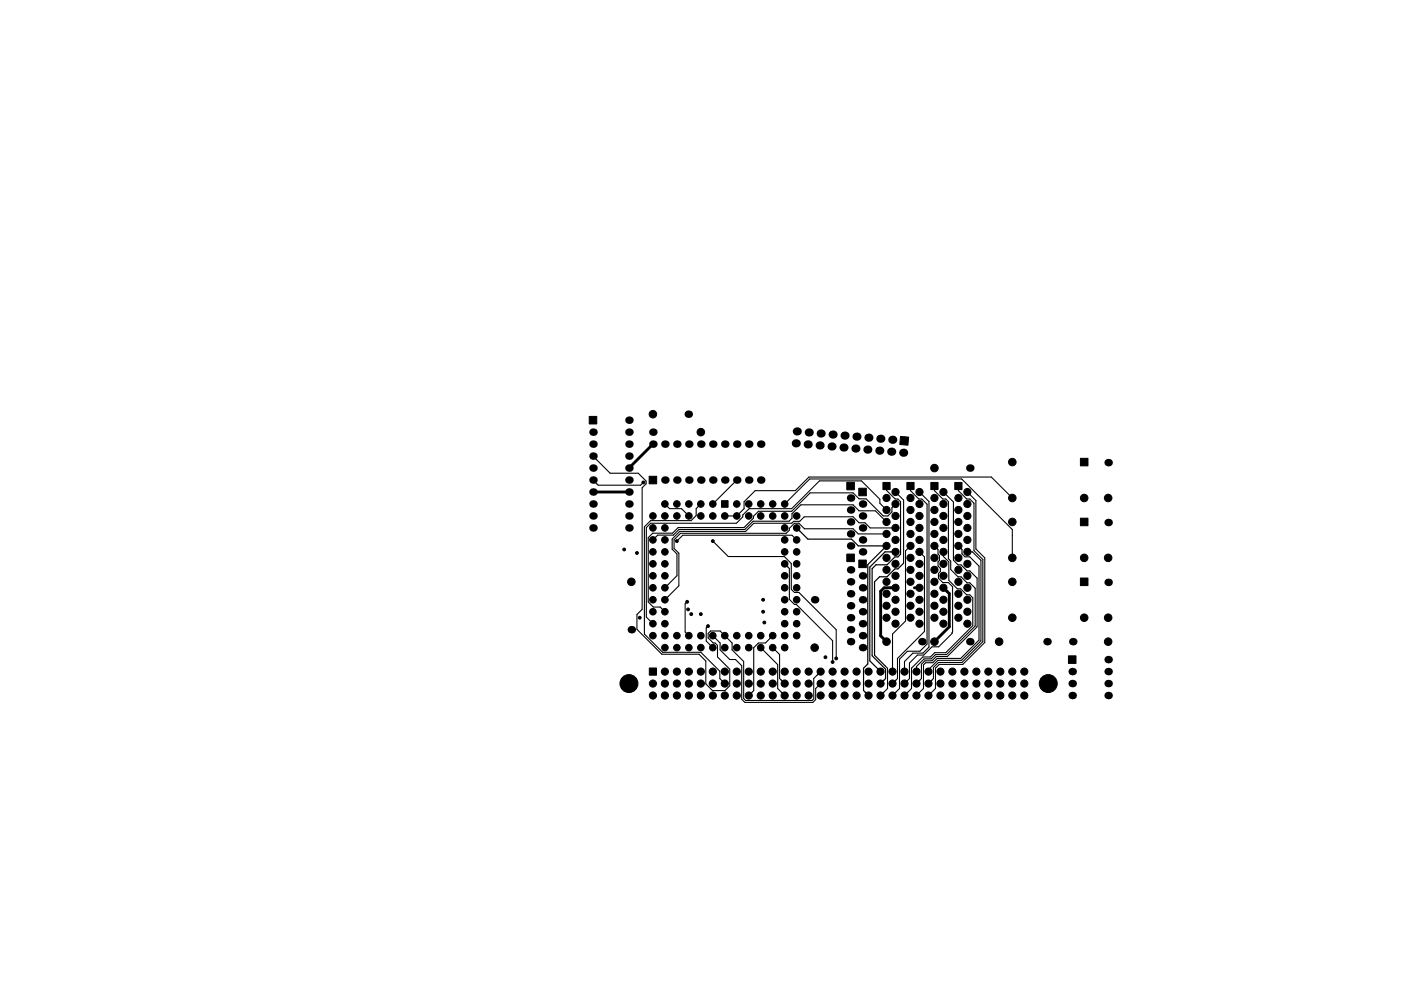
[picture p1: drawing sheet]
<svg xmlns="http://www.w3.org/2000/svg" width="297mm" height="210mm" viewBox="0 0 297 210" stroke-linecap="round" stroke-linejoin="round" font-family="sans-serif">
<g fill="#000" stroke="#000" stroke-width=".21">
<path d="M124.9 88.3h1.6v1.6h-1.6zM190.9 92.6l1.7 .1-.1 1.8-1.7-.2zM229.1 97.2h1.6v1.6h-1.6zM137.6 101h1.6v1.6h-1.6zM153 106.2h1.4v1.4h-1.4zM179.5 102.3h1.6v1.6h-1.6zM179.5 117.6h1.6v1.6h-1.6zM182.1 103.6h1.6v1.6h-1.6zM182.1 118.8h1.6v1.6h-1.6zM187.2 102.4h1.5v1.5h-1.5zM192.3 102.4h1.5v1.5h-1.5zM197.4 102.4h1.5v1.5h-1.5z"/>
<path d="M202.4 102.4h1.6v1.5h-1.6zM229.1 109.9h1.6v1.6h-1.6zM229.1 122.6h1.6v1.6h-1.6zM137.7 141.7h1.5v1.5h-1.5zM226.5 139.1h1.6v1.6h-1.6z"/>
<circle cx="138.4" cy="87.9" r=".8"/>
<circle cx="148.6" cy="91.7" r=".8"/>
<circle cx="198.1" cy="99.3" r=".8"/>
<circle cx="214.6" cy="98" r=".8"/>
<circle cx="132.3" cy="116.6" r=".3"/>
<circle cx="135" cy="117.3" r=".3"/>
<circle cx="136.4" cy="102.4" r=".3"/>
<circle cx="138.4" cy="119.6" r=".7"/>
<circle cx="138.4" cy="112" r=".7"/>
<circle cx="138.4" cy="109.5" r=".7"/>
<circle cx="138.4" cy="117.1" r=".7"/>
<circle cx="138.4" cy="114.5" r=".7"/>
<circle cx="141" cy="112" r=".7"/>
<circle cx="141" cy="114.5" r=".7"/>
<circle cx="141" cy="106.9" r=".7"/>
<circle cx="141" cy="109.5" r=".7"/>
<circle cx="141" cy="117.1" r=".7"/>
<circle cx="141" cy="119.6" r=".7"/>
<circle cx="143.5" cy="106.9" r=".7"/>
<circle cx="143.5" cy="109.5" r=".7"/>
<circle cx="143.5" cy="114.8" r=".3"/>
<circle cx="146" cy="109.5" r=".7"/>
<circle cx="146" cy="106.9" r=".7"/>
<circle cx="148.6" cy="109.5" r=".7"/>
<circle cx="148.6" cy="106.9" r=".7"/>
<circle cx="151.1" cy="109.5" r=".7"/>
<circle cx="151.1" cy="106.9" r=".7"/>
<circle cx="151.1" cy="114.8" r=".3"/>
<circle cx="153.7" cy="109.5" r=".7"/>
<circle cx="156.2" cy="106.9" r=".7"/>
<circle cx="156.2" cy="109.5" r=".7"/>
<circle cx="158.7" cy="109.5" r=".7"/>
<circle cx="158.7" cy="106.9" r=".7"/>
<circle cx="161.3" cy="109.5" r=".7"/>
<circle cx="161.3" cy="106.9" r=".7"/>
<circle cx="163.8" cy="106.9" r=".7"/>
<circle cx="163.8" cy="109.5" r=".7"/>
<circle cx="166.4" cy="112" r=".7"/>
<circle cx="166.4" cy="117.1" r=".7"/>
<circle cx="166.4" cy="109.5" r=".7"/>
<circle cx="166.4" cy="119.6" r=".7"/>
<circle cx="166.4" cy="106.9" r=".7"/>
<circle cx="166.4" cy="114.5" r=".7"/>
<circle cx="168.9" cy="114.5" r=".7"/>
<circle cx="168.9" cy="119.6" r=".7"/>
<circle cx="168.9" cy="117.1" r=".7"/>
<circle cx="168.9" cy="109.5" r=".7"/>
<circle cx="168.9" cy="112" r=".7"/>
<circle cx="188" cy="110.7" r=".76"/>
<circle cx="188" cy="108.2" r=".76"/>
<circle cx="188" cy="113.3" r=".76"/>
<circle cx="188" cy="118.4" r=".76"/>
<circle cx="188" cy="105.7" r=".76"/>
<circle cx="188" cy="115.8" r=".76"/>
<circle cx="189.9" cy="109.5" r=".76"/>
<circle cx="189.9" cy="119.6" r=".76"/>
<circle cx="189.9" cy="104.4" r=".76"/>
<circle cx="189.9" cy="106.9" r=".76"/>
<circle cx="189.9" cy="112" r=".76"/>
<circle cx="189.9" cy="114.5" r=".76"/>
<circle cx="189.9" cy="117.1" r=".76"/>
<circle cx="193" cy="113.3" r=".76"/>
<circle cx="193" cy="105.7" r=".76"/>
<circle cx="193" cy="115.8" r=".76"/>
<circle cx="193" cy="118.4" r=".76"/>
<circle cx="193" cy="110.7" r=".76"/>
<circle cx="193" cy="108.2" r=".76"/>
<circle cx="194.9" cy="109.5" r=".76"/>
<circle cx="194.9" cy="112" r=".76"/>
<circle cx="194.9" cy="106.9" r=".76"/>
<circle cx="194.9" cy="114.5" r=".76"/>
<circle cx="194.9" cy="117.1" r=".76"/>
<circle cx="194.9" cy="119.6" r=".76"/>
<circle cx="194.9" cy="104.4" r=".76"/>
<circle cx="198.1" cy="110.7" r=".76"/>
<circle cx="198.1" cy="115.8" r=".76"/>
<circle cx="198.1" cy="118.4" r=".76"/>
<circle cx="198.1" cy="105.7" r=".76"/>
<circle cx="198.1" cy="108.2" r=".76"/>
<circle cx="198.1" cy="113.3" r=".76"/>
<circle cx="200" cy="109.5" r=".76"/>
<circle cx="200" cy="119.6" r=".76"/>
<circle cx="200" cy="112" r=".76"/>
<circle cx="200" cy="114.5" r=".76"/>
<circle cx="200" cy="104.4" r=".76"/>
<circle cx="200" cy="106.9" r=".76"/>
<circle cx="200" cy="117.1" r=".76"/>
<circle cx="203.2" cy="115.8" r=".76"/>
<circle cx="203.2" cy="108.2" r=".76"/>
<circle cx="203.2" cy="105.7" r=".76"/>
<circle cx="203.2" cy="118.4" r=".76"/>
<circle cx="203.2" cy="110.7" r=".76"/>
<circle cx="203.2" cy="113.3" r=".76"/>
<circle cx="205.1" cy="106.9" r=".76"/>
<circle cx="205.1" cy="109.5" r=".76"/>
<circle cx="205.1" cy="104.4" r=".76"/>
<circle cx="205.1" cy="114.5" r=".76"/>
<circle cx="205.1" cy="117.1" r=".76"/>
<circle cx="205.1" cy="112" r=".76"/>
<circle cx="205.1" cy="119.6" r=".76"/>
<circle cx="214.6" cy="118.4" r=".8"/>
<circle cx="214.6" cy="110.7" r=".8"/>
<circle cx="214.6" cy="105.7" r=".8"/>
<circle cx="229.9" cy="105.7" r=".8"/>
<circle cx="229.9" cy="118.4" r=".8"/>
<circle cx="234.9" cy="105.7" r=".8"/>
<circle cx="234.9" cy="118.4" r=".8"/>
<circle cx="133.9" cy="123.4" r=".8"/>
<circle cx="135.6" cy="131.1" r=".3"/>
<circle cx="138.4" cy="124.7" r=".7"/>
<circle cx="138.4" cy="129.8" r=".7"/>
<circle cx="138.4" cy="134.9" r=".7"/>
<circle cx="138.4" cy="132.3" r=".7"/>
<circle cx="138.4" cy="122.2" r=".7"/>
<circle cx="138.4" cy="127.2" r=".7"/>
<circle cx="141" cy="122.2" r=".7"/>
<circle cx="141" cy="129.8" r=".7"/>
<circle cx="141" cy="127.2" r=".7"/>
<circle cx="141" cy="137.4" r=".7"/>
<circle cx="141" cy="132.3" r=".7"/>
<circle cx="141" cy="124.7" r=".7"/>
<circle cx="141" cy="134.9" r=".7"/>
<circle cx="143.5" cy="134.9" r=".7"/>
<circle cx="143.5" cy="137.4" r=".7"/>
<circle cx="145.7" cy="127.7" r=".3"/>
<circle cx="145.9" cy="129.3" r=".3"/>
<circle cx="146" cy="137.4" r=".7"/>
<circle cx="146" cy="134.9" r=".7"/>
<circle cx="146.6" cy="130.3" r=".3"/>
<circle cx="148.6" cy="137.4" r=".7"/>
<circle cx="148.6" cy="134.9" r=".7"/>
<circle cx="148.6" cy="130.3" r=".3"/>
<circle cx="150.1" cy="132.8" r=".3"/>
<circle cx="151.1" cy="137.4" r=".7"/>
<circle cx="151.1" cy="134.9" r=".7"/>
<circle cx="153.7" cy="137.4" r=".7"/>
<circle cx="153.7" cy="134.9" r=".7"/>
<circle cx="156.2" cy="137.4" r=".7"/>
<circle cx="156.2" cy="134.9" r=".7"/>
<circle cx="158.7" cy="137.4" r=".7"/>
<circle cx="158.7" cy="134.9" r=".7"/>
<circle cx="161.3" cy="134.9" r=".7"/>
<circle cx="161.3" cy="137.4" r=".7"/>
<circle cx="161.8" cy="129.8" r=".3"/>
<circle cx="161.8" cy="127.2" r=".3"/>
<circle cx="162.1" cy="132.1" r=".3"/>
<circle cx="163.8" cy="137.4" r=".7"/>
<circle cx="163.8" cy="134.9" r=".7"/>
<circle cx="166.4" cy="122.2" r=".7"/>
<circle cx="166.4" cy="127.2" r=".7"/>
<circle cx="166.4" cy="134.9" r=".7"/>
<circle cx="166.4" cy="124.7" r=".7"/>
<circle cx="166.4" cy="132.3" r=".7"/>
<circle cx="166.4" cy="129.8" r=".7"/>
<circle cx="166.4" cy="137.4" r=".7"/>
<circle cx="168.9" cy="132.3" r=".7"/>
<circle cx="168.9" cy="127.2" r=".7"/>
<circle cx="168.9" cy="122.2" r=".7"/>
<circle cx="168.9" cy="129.8" r=".7"/>
<circle cx="168.9" cy="134.9" r=".7"/>
<circle cx="168.9" cy="124.7" r=".7"/>
<circle cx="172.7" cy="137.4" r=".8"/>
<circle cx="175" cy="139.4" r=".3"/>
<circle cx="177.3" cy="139.7" r=".3"/>
<circle cx="188" cy="131.1" r=".76"/>
<circle cx="188" cy="120.9" r=".76"/>
<circle cx="188" cy="123.4" r=".76"/>
<circle cx="188" cy="128.5" r=".76"/>
<circle cx="188" cy="126" r=".76"/>
<circle cx="188" cy="136.1" r=".8"/>
<circle cx="189.9" cy="129.8" r=".76"/>
<circle cx="189.9" cy="124.7" r=".76"/>
<circle cx="189.9" cy="122.2" r=".76"/>
<circle cx="189.9" cy="127.2" r=".76"/>
<circle cx="189.9" cy="132.3" r=".76"/>
<circle cx="193" cy="120.9" r=".76"/>
<circle cx="193" cy="123.4" r=".76"/>
<circle cx="193" cy="126" r=".76"/>
<circle cx="193" cy="131.1" r=".76"/>
<circle cx="193" cy="128.5" r=".76"/>
<circle cx="194.9" cy="124.7" r=".76"/>
<circle cx="194.9" cy="132.3" r=".76"/>
<circle cx="194.9" cy="129.8" r=".76"/>
<circle cx="194.9" cy="122.2" r=".76"/>
<circle cx="194.9" cy="127.2" r=".76"/>
<circle cx="198.1" cy="120.9" r=".76"/>
<circle cx="198.1" cy="128.5" r=".76"/>
<circle cx="198.1" cy="131.1" r=".76"/>
<circle cx="198.1" cy="126" r=".76"/>
<circle cx="198.1" cy="123.4" r=".76"/>
<circle cx="198.1" cy="136.1" r=".8"/>
<circle cx="200" cy="127.2" r=".76"/>
<circle cx="200" cy="122.2" r=".76"/>
<circle cx="200" cy="124.7" r=".76"/>
<circle cx="200" cy="129.8" r=".76"/>
<circle cx="200" cy="132.3" r=".76"/>
<circle cx="203.2" cy="128.5" r=".76"/>
<circle cx="203.2" cy="126" r=".76"/>
<circle cx="203.2" cy="131.1" r=".76"/>
<circle cx="203.2" cy="120.9" r=".76"/>
<circle cx="203.2" cy="123.4" r=".76"/>
<circle cx="205.1" cy="127.2" r=".76"/>
<circle cx="205.1" cy="129.8" r=".76"/>
<circle cx="205.1" cy="132.3" r=".76"/>
<circle cx="205.1" cy="124.7" r=".76"/>
<circle cx="205.1" cy="122.2" r=".76"/>
<circle cx="211.8" cy="136.1" r=".8"/>
<circle cx="214.6" cy="131.1" r=".8"/>
<circle cx="214.6" cy="123.4" r=".8"/>
<circle cx="229.9" cy="131.1" r=".8"/>
<circle cx="234.9" cy="136.1" r=".8"/>
<circle cx="234.9" cy="131.1" r=".8"/>
<circle cx="133.3" cy="145" r="1.9"/>
<circle cx="138.4" cy="145" r=".76"/>
<circle cx="138.4" cy="147.6" r=".76"/>
<circle cx="141" cy="145" r=".76"/>
<circle cx="141" cy="142.5" r=".76"/>
<circle cx="141" cy="147.6" r=".76"/>
<circle cx="143.5" cy="142.5" r=".76"/>
<circle cx="143.5" cy="145" r=".76"/>
<circle cx="143.5" cy="147.6" r=".76"/>
<circle cx="146" cy="145" r=".76"/>
<circle cx="146" cy="142.5" r=".76"/>
<circle cx="146" cy="147.6" r=".76"/>
<circle cx="148.6" cy="147.6" r=".76"/>
<circle cx="148.6" cy="142.5" r=".76"/>
<circle cx="148.6" cy="145" r=".76"/>
<circle cx="151.1" cy="145" r=".76"/>
<circle cx="151.1" cy="147.6" r=".76"/>
<circle cx="151.1" cy="142.5" r=".76"/>
<circle cx="153.7" cy="147.6" r=".76"/>
<circle cx="153.7" cy="142.5" r=".76"/>
<circle cx="153.7" cy="145" r=".76"/>
<circle cx="156.2" cy="145" r=".76"/>
<circle cx="156.2" cy="142.5" r=".76"/>
<circle cx="156.2" cy="147.6" r=".76"/>
<circle cx="158.7" cy="147.6" r=".76"/>
<circle cx="158.7" cy="142.5" r=".76"/>
<circle cx="158.7" cy="145" r=".76"/>
<circle cx="161.3" cy="142.5" r=".76"/>
<circle cx="161.3" cy="145" r=".76"/>
<circle cx="161.3" cy="147.6" r=".76"/>
<circle cx="163.8" cy="145" r=".76"/>
<circle cx="163.8" cy="147.6" r=".76"/>
<circle cx="163.8" cy="142.5" r=".76"/>
<circle cx="166.4" cy="145" r=".76"/>
<circle cx="166.4" cy="142.5" r=".76"/>
<circle cx="166.4" cy="147.6" r=".76"/>
<circle cx="168.9" cy="147.6" r=".76"/>
<circle cx="168.9" cy="142.5" r=".76"/>
<circle cx="168.9" cy="145" r=".76"/>
<circle cx="171.4" cy="145" r=".76"/>
<circle cx="171.4" cy="147.6" r=".76"/>
<circle cx="171.4" cy="142.5" r=".76"/>
<circle cx="174" cy="142.5" r=".76"/>
<circle cx="174" cy="145" r=".76"/>
<circle cx="174" cy="147.6" r=".76"/>
<circle cx="176.5" cy="145" r=".76"/>
<circle cx="176.5" cy="142.5" r=".76"/>
<circle cx="176.5" cy="147.6" r=".76"/>
<circle cx="176.5" cy="140.5" r=".3"/>
<circle cx="179.1" cy="147.6" r=".76"/>
<circle cx="179.1" cy="142.5" r=".76"/>
<circle cx="179.1" cy="145" r=".76"/>
<circle cx="181.6" cy="147.6" r=".76"/>
<circle cx="181.6" cy="142.5" r=".76"/>
<circle cx="181.6" cy="145" r=".76"/>
<circle cx="184.1" cy="145" r=".76"/>
<circle cx="184.1" cy="147.6" r=".76"/>
<circle cx="184.1" cy="142.5" r=".76"/>
<circle cx="186.7" cy="145" r=".76"/>
<circle cx="186.7" cy="147.6" r=".76"/>
<circle cx="186.7" cy="142.5" r=".76"/>
<circle cx="189.2" cy="145" r=".76"/>
<circle cx="189.2" cy="147.6" r=".76"/>
<circle cx="189.2" cy="142.5" r=".76"/>
<circle cx="191.8" cy="142.5" r=".76"/>
<circle cx="191.8" cy="145" r=".76"/>
<circle cx="191.8" cy="147.6" r=".76"/>
<circle cx="194.3" cy="145" r=".76"/>
<circle cx="194.3" cy="142.5" r=".76"/>
<circle cx="194.3" cy="147.6" r=".76"/>
<circle cx="196.8" cy="147.6" r=".76"/>
<circle cx="196.8" cy="145" r=".76"/>
<circle cx="196.8" cy="142.5" r=".76"/>
<circle cx="199.4" cy="147.6" r=".76"/>
<circle cx="199.4" cy="142.5" r=".76"/>
<circle cx="199.4" cy="145" r=".76"/>
<circle cx="201.9" cy="142.5" r=".76"/>
<circle cx="201.9" cy="145" r=".76"/>
<circle cx="201.9" cy="147.6" r=".76"/>
<circle cx="204.5" cy="147.6" r=".76"/>
<circle cx="204.5" cy="142.5" r=".76"/>
<circle cx="204.5" cy="145" r=".76"/>
<circle cx="207" cy="145" r=".76"/>
<circle cx="207" cy="147.6" r=".76"/>
<circle cx="207" cy="142.5" r=".76"/>
<circle cx="209.5" cy="147.6" r=".76"/>
<circle cx="209.5" cy="145" r=".76"/>
<circle cx="209.5" cy="142.5" r=".76"/>
<circle cx="212.1" cy="147.6" r=".76"/>
<circle cx="212.1" cy="145" r=".76"/>
<circle cx="212.1" cy="142.5" r=".76"/>
<circle cx="214.6" cy="142.5" r=".76"/>
<circle cx="214.6" cy="145" r=".76"/>
<circle cx="214.6" cy="147.6" r=".76"/>
<circle cx="217.2" cy="145" r=".76"/>
<circle cx="217.2" cy="147.6" r=".76"/>
<circle cx="217.2" cy="142.5" r=".76"/>
<circle cx="222.2" cy="145" r="1.9"/>
</g>
<g fill="#000">
<circle cx="125.7" cy="91.7" r=".8"/>
<circle cx="125.7" cy="96.8" r=".8"/>
<circle cx="125.7" cy="94.2" r=".8"/>
<circle cx="125.7" cy="99.3" r=".8"/>
<circle cx="133.3" cy="96.8" r=".8"/>
<circle cx="133.3" cy="94.2" r=".8"/>
<circle cx="133.3" cy="99.3" r=".8"/>
<circle cx="133.3" cy="91.7" r=".8"/>
<circle cx="133.3" cy="89.1" r=".8"/>
<circle cx="138.4" cy="94.2" r=".8"/>
<circle cx="138.4" cy="91.7" r=".8"/>
<circle cx="141" cy="94.2" r=".8"/>
<circle cx="143.5" cy="94.2" r=".8"/>
<circle cx="145.9" cy="87.9" r=".8"/>
<circle cx="146" cy="94.2" r=".8"/>
<circle cx="148.6" cy="94.2" r=".8"/>
<circle cx="151.1" cy="94.2" r=".8"/>
<circle cx="153.7" cy="94.2" r=".8"/>
<circle cx="156.2" cy="94.2" r=".8"/>
<circle cx="158.7" cy="94.2" r=".8"/>
<circle cx="161.3" cy="94.2" r=".8"/>
<circle cx="168.7" cy="94.1" r=".86"/>
<circle cx="168.9" cy="91.5" r=".86"/>
<circle cx="171.2" cy="94.3" r=".86"/>
<circle cx="171.5" cy="91.8" r=".86"/>
<circle cx="173.8" cy="94.5" r=".86"/>
<circle cx="174" cy="92" r=".86"/>
<circle cx="176.3" cy="94.7" r=".86"/>
<circle cx="176.5" cy="92.2" r=".86"/>
<circle cx="178.8" cy="94.9" r=".86"/>
<circle cx="179.1" cy="92.4" r=".86"/>
<circle cx="181.4" cy="95.2" r=".86"/>
<circle cx="181.6" cy="92.6" r=".86"/>
<circle cx="183.9" cy="95.4" r=".86"/>
<circle cx="184.1" cy="92.9" r=".86"/>
<circle cx="186.4" cy="95.6" r=".86"/>
<circle cx="186.7" cy="93.1" r=".86"/>
<circle cx="189" cy="95.8" r=".86"/>
<circle cx="189.2" cy="93.3" r=".86"/>
<circle cx="191.5" cy="96.1" r=".86"/>
<circle cx="205.6" cy="99.3" r=".8"/>
<circle cx="234.9" cy="98.2" r=".8"/>
<circle cx="125.7" cy="112" r=".8"/>
<circle cx="125.7" cy="106.9" r=".8"/>
<circle cx="125.7" cy="101.8" r=".8"/>
<circle cx="125.7" cy="104.4" r=".8"/>
<circle cx="125.7" cy="109.5" r=".8"/>
<circle cx="133.3" cy="112" r=".8"/>
<circle cx="133.3" cy="106.9" r=".8"/>
<circle cx="133.3" cy="101.8" r=".8"/>
<circle cx="133.3" cy="109.5" r=".8"/>
<circle cx="133.3" cy="104.4" r=".8"/>
<circle cx="141" cy="101.8" r=".8"/>
<circle cx="143.5" cy="101.8" r=".8"/>
<circle cx="146" cy="101.8" r=".8"/>
<circle cx="148.6" cy="101.8" r=".8"/>
<circle cx="151.1" cy="101.8" r=".8"/>
<circle cx="153.7" cy="101.8" r=".8"/>
<circle cx="156.2" cy="101.8" r=".8"/>
<circle cx="158.7" cy="101.8" r=".8"/>
<circle cx="161.3" cy="101.8" r=".8"/>
<circle cx="180.3" cy="108.2" r=".8"/>
<circle cx="180.3" cy="105.7" r=".8"/>
<circle cx="180.3" cy="110.7" r=".8"/>
<circle cx="180.3" cy="113.3" r=".8"/>
<circle cx="180.3" cy="115.8" r=".8"/>
<circle cx="182.9" cy="109.5" r=".8"/>
<circle cx="182.9" cy="114.5" r=".8"/>
<circle cx="182.9" cy="112" r=".8"/>
<circle cx="182.9" cy="117.1" r=".8"/>
<circle cx="182.9" cy="106.9" r=".8"/>
<circle cx="234.9" cy="110.9" r=".8"/>
<circle cx="133.9" cy="133.6" r=".8"/>
<circle cx="172.7" cy="127.2" r=".8"/>
<circle cx="180.3" cy="123.4" r=".8"/>
<circle cx="180.3" cy="133.6" r=".8"/>
<circle cx="180.3" cy="120.9" r=".8"/>
<circle cx="180.3" cy="126" r=".8"/>
<circle cx="180.3" cy="128.5" r=".8"/>
<circle cx="180.3" cy="136.1" r=".8"/>
<circle cx="180.3" cy="131.1" r=".8"/>
<circle cx="182.9" cy="124.7" r=".8"/>
<circle cx="182.9" cy="122.2" r=".8"/>
<circle cx="182.9" cy="127.2" r=".8"/>
<circle cx="182.9" cy="129.8" r=".8"/>
<circle cx="182.9" cy="137.4" r=".8"/>
<circle cx="182.9" cy="132.3" r=".8"/>
<circle cx="182.9" cy="134.9" r=".8"/>
<circle cx="195.5" cy="136.1" r=".8"/>
<circle cx="205.6" cy="136.1" r=".8"/>
<circle cx="222" cy="136.1" r=".8"/>
<circle cx="227.4" cy="136.1" r=".8"/>
<circle cx="234.9" cy="139.9" r=".8"/>
<circle cx="234.9" cy="123.6" r=".8"/>
<circle cx="227.3" cy="142.5" r=".8"/>
<circle cx="227.3" cy="147.6" r=".8"/>
<circle cx="227.3" cy="145" r=".8"/>
<circle cx="234.9" cy="145" r=".8"/>
<circle cx="234.9" cy="142.5" r=".8"/>
<circle cx="234.9" cy="147.6" r=".8"/>
</g>
<g fill="none" stroke="#000" stroke-width=".23">
<path d="M125.7 96.8l3.7 3.6h5.9l1.7 1.7v.5l-.9 .9v25.8l-1.1 1.1v3.1l5.3 5.3h7.9l1.4 1.4v4.9l1.5 1.4h2.6l1-1v-3.5l-2.6-2.6v-2.5l-.5-.5h-.4l-1.1-1.1v-.9l.6-.5h2l2.5 2.5v1.5l2.5 2.4v7.9l.4 .4h14.1l.3-.3v-4.4l1.5-1.4M125.7 101.8l1.1 1.1h9l.6-.5M141 106.9l1 1h2.5l1.5 1.6M148.6 106.9l-1 1v1.5l-1.1 1.1h-8.6l-1.3 1.3v22.7l3.9 3.9h8.1l4 4v1.6l1.1 1M151.1 114.8l3.3 3.3h11.9l1.5 1.5v5.4l.6 .7h1l7.9 7.9v6.1M156.2 101.8l-5.1 5.1M166.4 106.9l5.3-5.3h32.2l10.7 10.8v6M166.4 119.6l1 1v6.6l1 1h.4l7.7 7.7v4.6M168.9 114.5l-1-.9h-23.1l-1.3 1.2M188 108.2l-1.4-1.4v-.9l-4-3.9h-8.9l-5.9 5.9h-9l-1.3 1.4v.4l-1.4 1.3h-18.1l-1 .9v19l1.4 1.4M188 103.1v.9l1.8 1.9h.6l.5 .5v10.2M188 113.3h-6l-1.1-1.1h-10.3l-1.2-1.2h-1l-1 1.1v.4l-.7 .7h-22.4l-1.4 1.3v1.9l1 1v6.9l-2.9 2.9"/>
<path d="M188 110.7l-2.4-2.3h-3.5l-1.2-1.3h-11.1l-1.9 1.9v1l-.6 .6h-7.6l-1.8 1.7h-14l-1.1 1.2h-3.4l-1 1M189.9 112h-5.4l-1.1-1.1h-1.3l-1.2-1.3h-10.4l-.9 1h-1.3l-.4 .4h-8.1l-1.7 1.7h-14l-1.6 1.6v2.2l1 1v4.7l-2.5 2.5M189.9 106.9l-.8 .8v.9l-.8 .9h-1l-3.7-3.7h-1.5l-1.2-1.2h-9.1l-3.9 3.9h-7.1l-1.1 1.1v.3l-1.9 2h-14l-1.2 1.2h-4.2l-1 1v13.6l1.1 1.1h1.5l1 1M189.9 104.4l1.7 1.7v13.4l-.2 .2M193 115.8l-1 1.1v14.9l-2.8 2.7v8M193 103.1v1l1.8 1.8h.7l1.1 1.1v29.7l-1.6 1.5h-2.6l-1.7 1.6v6.3l-1.5 1.5M194.9 104.4l2.1 2v30.9l-1.3 1.3h-2.2l-1.7 1.8v2.1M194.9 117.1l1.1 1v15.9l-5.7 5.7v4.3l-1.1 1M198.1 103.1v1l1.8 1.8h.6l.6 .5v12.1l.5 .5v1.8l1.5 1.6h.7l1.2 1.3h.6l1.2 1.1v8l-6.1 6.1h-2.4l-.9 .9h-1.5l-1.6 1.6v1.1M198.1 115.8l.8 .8v1l.3 .3v1l-.3 .3v.9l.5 .5v.6l-.4 .5v1l.9 .9h1.2l.9 .9v9.6l-.1 .3-2.9 2.8h-1.4l-1.8 1.8h-1.3l-1.7 1.7v3.3l-1 1M200 117.1v1l1.2 1.1v3.9l1.8 1.8h.7l1.2 1.3h.7l.6 .6v5.9l-5.7 5.8h-2.3l-.9 .9h-1.7l-2.3 2.4v4.3l-1.5 1.5M200 104.4l2.1 2.1v12.4l1 .9h.7l1.2 1.3h.6l1.6 1.6v10.3l-6.3 6.3h-2.4l-.9 .9h-1.5l-.7 .7v3.1l-1.1 1"/>
<path d="M203.2 103.1v1l1.8 1.8h.6l.9 .9v10l1.9 1.9v17.4l-4.4 4.5h-5l-1.1 1v2.4l-1.1 1M203.2 115.8l.8 .8v.9l.6 .6h1l2 2v15.7l-3.9 3.9h-5l-.9 .9h-1.5l-.5 .5v5l-1.5 1.5M205.1 117.1h1.1l1.8 1.8v17.1l-4.2 4.1h-5l-2 2v.4M205.1 104.4l1.8 1.8v10.3l1.9 1.9v17.9l-4.7 4.7h-5l-.8 .8v4.3l-1.5 1.5M214.6 105.7l-4.4-4.5h-38.7l-2.9 2.9h-8.5l-2.3 2.4v1.4l-1.6 1.6h-2.5M145.7 127.7l-.4 .4v6l.7 .8M150.1 132.8l-.4 .4v2.8l1.4 1.4M151.1 134.9l1.6 1.5v1.5l2 2h1.2l1.4 1.4v7.1l.6 .6h14.4l.6-.6v-2.3l1.1-1.1M161.3 137.4l3.6 3.6v5.1l1.5 1.5M163.8 134.9l-1.5 1.5h-1.5l-1 1v9.1l-1.1 1.1M163.8 137.4l1.5 1.5v5l1.1 1.1M187.7 141.3l.5 .5v4.3l-1.5 1.5"/>
</g>
<path d="M138.4 94.2l-5.1 5.1M125.7 104.4h7.6M189.9 124.7h-2.4l-.8 .7v9.5l1.3 1.2M193.9 124.7h1M200 124.7l1.3 1.3v7l-3.2 3.1" fill="none" stroke="#000" stroke-width=".61"/>
<path d="M168.9 112l2.4 2.4h9.2l1.5 1.4h6l-4 4v21.1l-.9 .9v4.7l1 1.1M189.9 117.1h-2.2l-3.3 3.2v19.9l2.3 2.3M190.9 116.6v1l-.5 .6h-.7l-1.6 1.6h-2.4l-.8 .8v18.5l2.9 2.9v2l-1.1 1M191.4 119.7l-1 1h-.7l-1.6 1.7h-1.6l-1.1 1v15.6l2.3 2.3" fill="none" stroke="#000" stroke-width=".25"/>
</svg>
